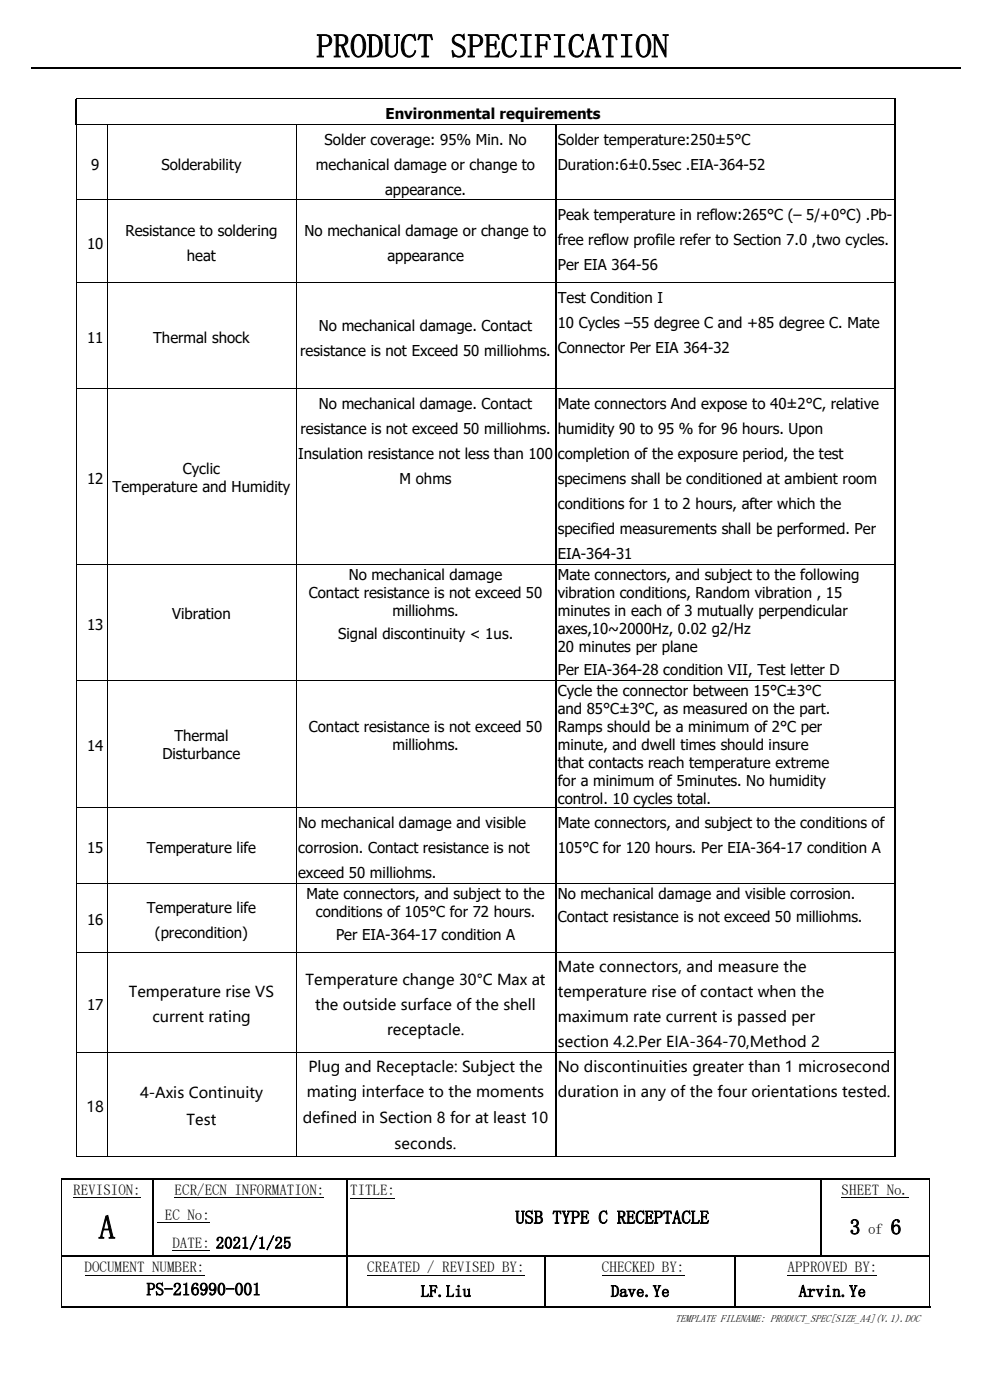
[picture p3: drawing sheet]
<svg xmlns="http://www.w3.org/2000/svg" width="210mm" height="297mm" viewBox="0 0 210 297" stroke-linecap="round" stroke-linejoin="round" font-family="sans-serif">
<defs><g id="words">
<g font-size="7.1">
<text x="67.1" y="12.2">PRODUCT SPECIFICATION</text>
<text x="20.9" y="262.8">A</text>
</g>
<g font-size="4.6">
<text x="180.1" y="261.9">3</text>
<text x="188.8" y="261.9">6</text>
</g>
<text font-size="3.9" x="109.3" y="259.6">USB TYPE C RECEPTACLE</text>
<text font-size="3.7" x="31.1" y="274.8">PS-216990-001</text>
<g font-size="3.5">
<text x="89.2" y="275.2">LF.Liu</text>
<text x="129.5" y="275.2">Dave.Ye</text>
<text x="169.4" y="275.2">Arvin.Ye</text>
</g>
<g font-size="3.2">
<text x="81.7" y="25.2">Environmental requirements</text>
<text x="19.3" y="36">9</text>
<text x="34.2" y="36">Solderability</text>
<text x="67" y="36">mechanical damage or change to</text>
<text x="68.8" y="30.7">Solder coverage: 95% Min. No</text>
<text x="118.3" y="30.7">Solder temperature:250±5°C</text>
<text x="118.3" y="36">Duration:6±0.5sec .EIA-364-52</text>
<text x="81.6" y="41.3">appearance.</text>
<text x="118.3" y="46.7">Peak temperature in reflow:265°C (– 5/+0°C) .Pb-</text>
<text x="18.5" y="52.8">10</text>
<text x="26.6" y="50.1">Resistance to soldering</text>
<text x="64.6" y="50.1">No mechanical damage or change to</text>
<text x="118.3" y="52">free reflow profile refer to Section 7.0 ,two cycles.</text>
<text x="39.6" y="55.4">heat</text>
<text x="82.1" y="55.4">appearance</text>
<text x="118.3" y="57.3">Per EIA 364-56</text>
<text x="118.3" y="64.2">Test Condition I</text>
<text x="67.6" y="70.2">No mechanical damage. Contact</text>
<text x="118.3" y="69.5">10 Cycles –55 degree C and +85 degree C. Mate</text>
<text x="18.5" y="72.8">11</text>
<text x="32.5" y="72.8">Thermal shock</text>
<text x="63.6" y="75.4">resistance is not Exceed 50 milliohms.</text>
<text x="118.3" y="74.8">Connector Per EIA 364-32</text>
<text x="67.6" y="86.8">No mechanical damage. Contact</text>
<text x="118.3" y="86.8">Mate connectors And expose to 40±2°C, relative</text>
<text x="63.7" y="92.1">resistance is not exceed 50 milliohms.</text>
<text x="118.3" y="92.1">humidity 90 to 95 % for 96 hours. Upon</text>
<text x="38.8" y="100.5">Cyclic</text>
<text x="63.2" y="97.4">Insulation resistance not less than 100</text>
<text x="118.3" y="97.4">completion of the exposure period, the test</text>
<text x="18.5" y="102.7">12</text>
<text x="23.9" y="104.3">Temperature and Humidity</text>
<text x="84.7" y="102.7">M ohms</text>
<text x="118.3" y="102.7">specimens shall be conditioned at ambient room</text>
<text x="118.3" y="108">conditions for 1 to 2 hours, after which the</text>
<text x="118.3" y="113.3">specified measurements shall be performed. Per</text>
<text x="118.3" y="118.6">EIA-364-31</text>
<text x="73.9" y="123">No mechanical damage</text>
<text x="118.3" y="123">Mate connectors, and subject to the following</text>
<text x="36.5" y="131.4">Vibration</text>
<text x="65.5" y="126.8">Contact resistance is not exceed 50</text>
<text x="83.2" y="130.7">milliohms.</text>
<text x="118.3" y="126.8">vibration conditions, Random vibration , 15</text>
<text x="118.3" y="130.7">minutes in each of 3 mutually perpendicular</text>
<text x="18.5" y="133.6">13</text>
<text x="71.7" y="135.6">Signal discontinuity &lt; 1us.</text>
<text x="118.3" y="134.5">axes,10~2000Hz, 0.02 g2/Hz</text>
<text x="118.3" y="138.4">20 minutes per plane</text>
<text x="118.3" y="143.2">Per EIA-364-28 condition VII, Test letter D</text>
<text x="118.3" y="147.6">Cycle the connector between 15°C±3°C</text>
<text x="65.5" y="155.3">Contact resistance is not exceed 50</text>
<text x="118.3" y="151.5">and 85°C±3°C, as measured on the part.</text>
<text x="118.3" y="155.3">Ramps should be a minimum of 2°C per</text>
<text x="18.5" y="159.5">14</text>
<text x="34.4" y="161.1">Disturbance</text>
<text x="37" y="157.3">Thermal</text>
<text x="83.2" y="159.2">milliohms.</text>
<text x="118.3" y="159.2">minute, and dwell times should insure</text>
<text x="118.3" y="163">that contacts reach temperature extreme</text>
<text x="118.3" y="166.8">for a minimum of 5minutes. No humidity</text>
<text x="118.3" y="170.6">control. 10 cycles total.</text>
<text x="63.2" y="175.7">No mechanical damage and visible</text>
<text x="118.3" y="175.7">Mate connectors, and subject to the conditions of</text>
<text x="18.5" y="181">15</text>
<text x="31.1" y="181">Temperature life</text>
<text x="63.2" y="181">corrosion. Contact resistance is not</text>
<text x="118.3" y="181">105°C for 120 hours. Per EIA-364-17 condition A</text>
<text x="63.2" y="186.3">exceed 50 milliohms.</text>
<text x="65" y="190.7">Mate connectors, and subject to the</text>
<text x="118.3" y="190.7">No mechanical damage and visible corrosion.</text>
<text x="18.5" y="196.3">16</text>
<text x="31.1" y="193.7">Temperature life</text>
<text x="66.9" y="194.5">conditions of 105°C for 72 hours.</text>
<text x="118.3" y="195.6">Contact resistance is not exceed 50 milliohms.</text>
<text x="32.9" y="198.9">(precondition)</text>
<text x="71.3" y="199.4">Per EIA-364-17 condition A</text>
<text x="64.8" y="209">Temperature change 30°C Max at</text>
<text x="118.3" y="206.3">Mate connectors, and measure the</text>
<text x="18.5" y="214.2">17</text>
<text x="27.3" y="211.6">Temperature rise VS</text>
<text x="66.8" y="214.2">the outside surface of the shell</text>
<text x="118.3" y="211.6">temperature rise of contact when the</text>
<text x="32.3" y="216.9">current rating</text>
<text x="82.1" y="219.5">receptacle.</text>
<text x="118.3" y="216.9">maximum rate current is passed per</text>
<text x="65.4" y="227.4">Plug and Receptacle: Subject the</text>
<text x="118.3" y="222.2">section 4.2.Per EIA-364-70,Method 2</text>
<text x="118.3" y="227.4">No discontinuities greater than 1 microsecond</text>
<text x="29.7" y="232.9">4-Axis Continuity</text>
<text x="65.1" y="232.8">mating interface to the moments</text>
<text x="118.3" y="232.8">duration in any of the four orientations tested.</text>
<text x="18.3" y="235.9">18</text>
<text x="39.5" y="238.6">Test</text>
<text x="64.2" y="238.3">defined in Section 8 for at least 10</text>
<text x="83.7" y="243.7">seconds.</text>
<text x="15.5" y="253.7">REVISION:</text>
<text x="37" y="253.7">ECR/ECN INFORMATION:</text>
<text x="74.2" y="253.7">TITLE:</text>
<text x="178.4" y="253.7">SHEET No.</text>
<text x="35" y="258.8">EC No:</text>
<text x="184.1" y="261.9">of</text>
<text x="17.9" y="270">DOCUMENT NUMBER:</text>
<text x="36.5" y="264.7">DATE: 2021/1/25</text>
<text x="77.9" y="270">CREATED / REVISED BY:</text>
<text x="127.6" y="270">CHECKED BY:</text>
<text x="167" y="270">APPROVED BY:</text>
</g>
<text font-size="2.2" x="143.2" y="280.5">TEMPLATE FILENAME: PRODUCT_SPEC[SIZE_A4](V.1).DOC</text>
</g></defs>
<g fill="none" stroke="#000" stroke-width=".25">
<path d="M6.6 14.4h197M16.2 21v5.3M117.8 26.5v15.8M189.8 21v5.3M189.8 26.5v15.8M117.8 42.5v17.3M117.8 60v22.4M189.8 42.5v17.3M189.8 60v22.4M117.8 82.6v37.1M189.8 82.6v37.1M117.8 119.8v24.5"/>
<path d="M189.8 119.8v24.5M117.8 144.5v26.8M189.8 144.5v26.8M117.8 171.4v15.9M189.8 171.4v15.9M117.8 187.5v14.4M189.8 187.5v14.4M117.8 202.1v21.2M189.8 202.1v21.2M117.8 223.4v21.8M189.8 223.4v21.8M32.4 250.5v3.7"/>
<path d="M32.4 254.5v6.4M73.5 250.5v3.7M73.5 254.5v6.4M174.1 250.5v3.7M174.1 254.5v6.4M13.2 266.4h19.1M32.4 261.2v5.1M32.5 266.4h12M44.8 266.4h28.5M73.5 261.2v5.1M73.5 266.8v3.8M73.6 266.4h11.9"/>
<path d="M85.8 266.4h29.7M115.6 266.8v3.8M115.8 266.4h39.9M155.9 266.8v3.8M155.9 271.1v6.1M156 266.4h18M174.1 261.2v5.1M174.2 266.4h22.8"/>
</g>
<g fill="none" stroke="#000" stroke-width=".21">
<path d="M16 20.9h173.7M16.2 26.5v15.8M16.5 26.4h6.2M22.7 26.5v15.8M22.8 26.4h39.9M62.8 26.5v15.8M62.8 26.4h54.9M117.8 26.4h71.9M16.2 42.5v17.3M16.2 60v22.4M16.3 42.4h6.4M16.3 59.9h6.4"/>
<path d="M22.7 42.5v17.3M22.7 60v22.4M22.8 42.4h39.9M22.8 59.9h39.9M62.8 42.5v17.3M62.8 60v22.4M62.8 42.4h54.9M62.8 59.9h54.9M117.9 42.4h71.8M117.9 59.9h71.8M16.2 82.6v37.1M16.3 82.5h6.4"/>
<path d="M22.7 82.6v37.1M22.8 82.5h39.9M62.8 82.6v37.1M62.8 82.5h54.9M117.9 82.5h71.8M16.2 119.8v24.5M16.3 119.7h6.4M22.7 119.8v24.5M22.8 119.7h39.9M62.8 119.8v24.5M62.8 119.7h54.9M117.9 119.7h71.8"/>
<path d="M16.2 144.5v26.8M16.3 144.4h6.4M22.7 144.5v26.8M22.8 144.4h39.9M62.8 144.5v26.8M62.8 144.4h54.9M117.9 144.4h71.8M16.2 171.4v15.9M16.3 171.3h6.4M22.7 171.4v15.9M22.8 171.3h39.9M62.8 171.4v15.9"/>
<path d="M62.8 171.3h54.9M117.9 171.3h71.8M16.2 187.5v14.4M16.3 187.4h6.4M22.7 187.5v14.4M22.8 187.4h39.9M62.8 187.5v14.4M62.8 187.4h54.9M117.9 187.4h71.8M16.2 202.1v21.2M16.3 202h6.4M22.7 202.1v21.2"/>
<path d="M22.8 202h39.9M62.8 202.1v21.2M62.8 202h54.9M117.9 202h71.8M16.2 223.4v21.8M16.3 223.3h6.4M22.7 223.4v21.8M22.8 223.3h39.9M62.8 223.4v21.8M62.8 223.3h54.9M117.9 223.3h71.8M13.1 250.5v3.7"/>
<path d="M13.1 254.5v6.4M15.5 254.2h14.4M16.3 245.3h6.4M22.8 245.3h39.9M33.4 259.4h11.1M37 254.2h31.8M62.8 245.3h54.9M74.2 254.2h9.6M117.8 245.3h71.9M178.4 254.2h14.3M197.1 250.5v3.7M197.1 254.5v6.4"/>
<path d="M13.1 261.2v5.1M13.1 266.8v3.8M13.1 271.1v6.1M17.9 270.5h25.5M36.5 265.3h8M77.9 270.5h33.3M127.6 270.5h17.5M167 270.5h19M197.1 261.2v5.1M197.1 266.8v3.8M197.1 271.1v6.1"/>
</g>
<g fill="#000">
<path d="M16 26.3h.3v.2h-.3z" fill-rule="evenodd"/>
<path d="M16.3 26.3h.2v.2h-.2z" fill-rule="evenodd"/>
<path d="M22.7 26.3h.1v.2h-.1z" fill-rule="evenodd"/>
<path d="M62.7 26.3h.1v.2h-.1z" fill-rule="evenodd"/>
<path d="M117.7 26.3h.1v.2h-.1z" fill-rule="evenodd"/>
<path d="M189.7 20.8h.2v.2h-.2z" fill-rule="evenodd"/>
<path d="M189.7 26.3h.2v.2h-.2z" fill-rule="evenodd"/>
<path d="M16.1 42.3h.2v.2h-.2z" fill-rule="evenodd"/>
<path d="M16.1 59.8h.2v.2h-.2z" fill-rule="evenodd"/>
<path d="M22.7 42.3h.1v.2h-.1z" fill-rule="evenodd"/>
<path d="M22.7 59.8h.1v.2h-.1z" fill-rule="evenodd"/>
<path d="M62.7 42.3h.1v.2h-.1z" fill-rule="evenodd"/>
<path d="M62.7 59.8h.1v.2h-.1z" fill-rule="evenodd"/>
<path d="M117.7 42.3h.2v.2h-.2z" fill-rule="evenodd"/>
<path d="M117.7 59.8h.2v.2h-.2z" fill-rule="evenodd"/>
<path d="M189.7 42.3h.2v.2h-.2z" fill-rule="evenodd"/>
<path d="M189.7 59.8h.2v.2h-.2z" fill-rule="evenodd"/>
<path d="M16.1 82.4h.2v.2h-.2z" fill-rule="evenodd"/>
<path d="M22.7 82.4h.1v.2h-.1z" fill-rule="evenodd"/>
<path d="M62.7 82.4h.1v.2h-.1z" fill-rule="evenodd"/>
<path d="M117.7 82.4h.2v.2h-.2z" fill-rule="evenodd"/>
<path d="M189.7 82.4h.2v.2h-.2z" fill-rule="evenodd"/>
<path d="M16.1 119.7h.2v.1h-.2z" fill-rule="evenodd"/>
<path d="M22.7 119.7h.1v.1h-.1z" fill-rule="evenodd"/>
<path d="M62.7 119.7h.1v.1h-.1z" fill-rule="evenodd"/>
<path d="M117.7 119.7h.2v.1h-.2z" fill-rule="evenodd"/>
<path d="M189.7 119.7h.2v.1h-.2z" fill-rule="evenodd"/>
<path d="M16.1 144.3h.2v.2h-.2z" fill-rule="evenodd"/>
<path d="M22.7 144.3h.1v.2h-.1z" fill-rule="evenodd"/>
<path d="M62.7 144.3h.1v.2h-.1z" fill-rule="evenodd"/>
<path d="M117.7 144.3h.2v.2h-.2z" fill-rule="evenodd"/>
<path d="M189.7 144.3h.2v.2h-.2z" fill-rule="evenodd"/>
<path d="M16.1 171.3h.2v.1h-.2z" fill-rule="evenodd"/>
<path d="M22.7 171.3h.1v.1h-.1z" fill-rule="evenodd"/>
<path d="M62.7 171.3h.1v.1h-.1z" fill-rule="evenodd"/>
<path d="M117.7 171.3h.2v.1h-.2z" fill-rule="evenodd"/>
<path d="M189.7 171.3h.2v.1h-.2z" fill-rule="evenodd"/>
<path d="M16.1 187.3h.2v.2h-.2z" fill-rule="evenodd"/>
<path d="M22.7 187.3h.1v.2h-.1z" fill-rule="evenodd"/>
<path d="M62.7 187.3h.1v.2h-.1z" fill-rule="evenodd"/>
<path d="M117.7 187.3h.2v.2h-.2z" fill-rule="evenodd"/>
<path d="M189.7 187.3h.2v.2h-.2z" fill-rule="evenodd"/>
<path d="M16.1 201.9h.2v.2h-.2z" fill-rule="evenodd"/>
<path d="M22.7 201.9h.1v.2h-.1z" fill-rule="evenodd"/>
<path d="M62.7 201.9h.1v.2h-.1z" fill-rule="evenodd"/>
<path d="M117.7 201.9h.2v.2h-.2z" fill-rule="evenodd"/>
<path d="M189.7 201.9h.2v.2h-.2z" fill-rule="evenodd"/>
<path d="M16.1 223.3h.2v.1h-.2z" fill-rule="evenodd"/>
<path d="M22.7 223.3h.1v.1h-.1z" fill-rule="evenodd"/>
<path d="M62.7 223.3h.1v.1h-.1z" fill-rule="evenodd"/>
<path d="M117.7 223.3h.2v.1h-.2z" fill-rule="evenodd"/>
<path d="M189.7 223.3h.2v.1h-.2z" fill-rule="evenodd"/>
<path d="M13 250.2h.2v.3h-.2z" fill-rule="evenodd"/>
<path d="M13 249.9h.2v.3h-.2z" fill-rule="evenodd"/>
<path d="M13 254.2h.2v.3h-.2z" fill-rule="evenodd"/>
<path d="M16.1 245.2h.2v.2h-.2z" fill-rule="evenodd"/>
<path d="M16.1 245.2h.2v.2h-.2z" fill-rule="evenodd"/>
<path d="M22.7 245.2h.1v.2h-.1z" fill-rule="evenodd"/>
<path d="M32.3 250.2h.2v.3h-.2z" fill-rule="evenodd"/>
<path d="M32.3 249.9h.3v.3h-.3z" fill-rule="evenodd"/>
<path d="M32.3 254.2h.2v.3h-.2z" fill-rule="evenodd"/>
<path d="M62.7 245.2h.1v.2h-.1z" fill-rule="evenodd"/>
<path d="M73.3 250.2h.3v.3h-.3z" fill-rule="evenodd"/>
<path d="M73.3 249.9h.4v.3h-.4z" fill-rule="evenodd"/>
<path d="M73.3 254.2h.3v.3h-.3z" fill-rule="evenodd"/>
<path d="M85.5 249.9h.4v.3h-.4z" fill-rule="evenodd"/>
<path d="M117.7 245.2h.1v.2h-.1z" fill-rule="evenodd"/>
<path d="M174 250.2h.2v.3h-.2z" fill-rule="evenodd"/>
<path d="M174 249.9h.3v.3h-.3z" fill-rule="evenodd"/>
<path d="M174 254.2h.2v.3h-.2z" fill-rule="evenodd"/>
<path d="M189.7 245.2h.2v.2h-.2z" fill-rule="evenodd"/>
<path d="M197 250.2h.1v.3h-.1z" fill-rule="evenodd"/>
<path d="M197 249.9h.1v.3h-.1z" fill-rule="evenodd"/>
<path d="M197 254.2h.1v.3h-.1z" fill-rule="evenodd"/>
<path d="M13 260.9h.2v.3h-.2z" fill-rule="evenodd"/>
<path d="M13 266.3h.2v.5h-.2z" fill-rule="evenodd"/>
<path d="M13 270.6h.2v.5h-.2z" fill-rule="evenodd"/>
<path d="M13 277.2h.2v.3h-.2z" fill-rule="evenodd"/>
<path d="M13.2 277.2h.3v.3h-.3z" fill-rule="evenodd"/>
<path d="M32.3 260.9h.2v.3h-.2z" fill-rule="evenodd"/>
<path d="M32.3 266.3h.2v.2h-.2z" fill-rule="evenodd"/>
<path d="M44.5 266.3h.3v.2h-.3z" fill-rule="evenodd"/>
<path d="M73.3 270.6h.3v.5h-.3z" fill-rule="evenodd"/>
<path d="M73.3 277.2h.3v.3h-.3z" fill-rule="evenodd"/>
<path d="M73.3 260.9h.3v.3h-.3z" fill-rule="evenodd"/>
<path d="M73.3 266.3h.3v.5h-.3z" fill-rule="evenodd"/>
<path d="M85.5 266.3h.3v.2h-.3z" fill-rule="evenodd"/>
<path d="M115.5 270.6h.3v.5h-.3z" fill-rule="evenodd"/>
<path d="M115.5 277.2h.3v.3h-.3z" fill-rule="evenodd"/>
<path d="M115.5 266.5h.3v.3h-.3z" fill-rule="evenodd"/>
<path d="M115.5 266.3h.3v.2h-.3z" fill-rule="evenodd"/>
<path d="M155.7 266.5h.3v.3h-.3z" fill-rule="evenodd"/>
<path d="M155.7 266.3h.3v.2h-.3z" fill-rule="evenodd"/>
<path d="M155.7 270.6h.3v.5h-.3z" fill-rule="evenodd"/>
<path d="M155.7 277.2h.4v.3h-.4z" fill-rule="evenodd"/>
<path d="M174 260.9h.2v.3h-.2z" fill-rule="evenodd"/>
<path d="M174 266.3h.2v.2h-.2z" fill-rule="evenodd"/>
<path d="M197 260.9h.1v.3h-.1z" fill-rule="evenodd"/>
<path d="M197 266.3h.1v.5h-.1z" fill-rule="evenodd"/>
<path d="M197 270.6h.1v.5h-.1z" fill-rule="evenodd"/>
<path d="M197 277.2h.3v.3h-.3z" fill-rule="evenodd"/>
</g>
<path d="M13.2 250.1h19.1M32.6 250.1h40.7M73.7 250.1h11.8M85.9 250.1h88.1M174.3 250.1h22.7M13.5 277.4h59.8M73.5 271.1v6.1M73.6 277.4h41.9M115.6 271.1v6.1M115.8 277.4h39.9M156.1 277.4h40.9" fill="none" stroke="#000" stroke-width=".34"/>
<use href="#words"/>
</svg>
